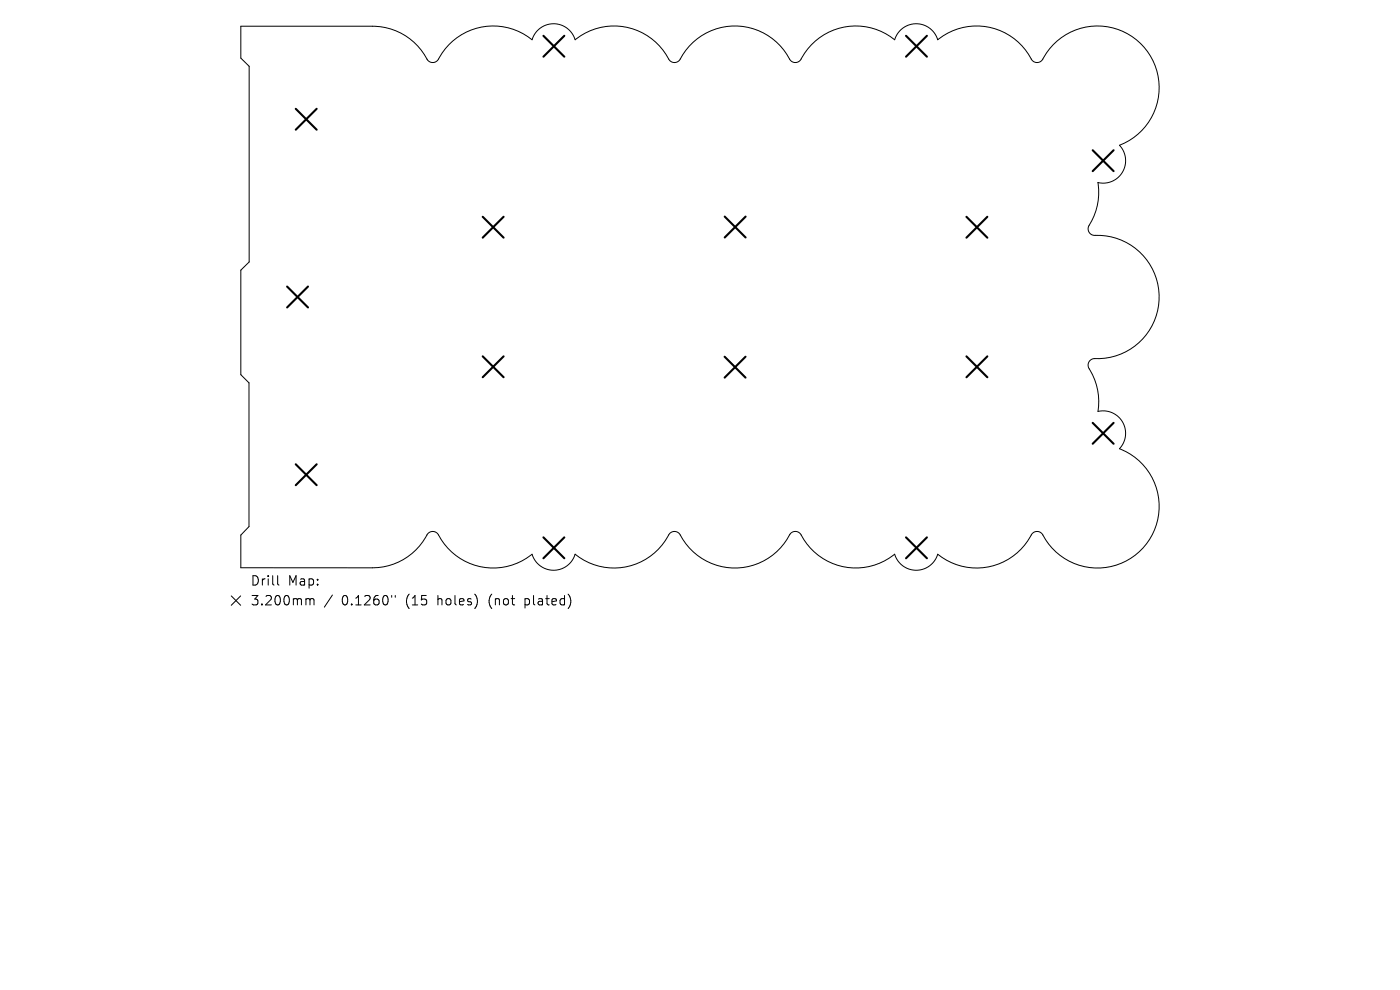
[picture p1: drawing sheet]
<svg xmlns="http://www.w3.org/2000/svg" width="297mm" height="210mm" viewBox="0 0 297 210" stroke-linecap="round" stroke-linejoin="round" font-family="sans-serif">
<defs><g id="words">
<g font-size="2.8">
<text x="53.1" y="124.5">Drill</text>
<text x="61.1" y="124.5">Map:</text>
<text x="53.1" y="128.7">3.200mm</text>
<text x="72.5" y="128.7">0.1260&quot;</text>
<text x="86.2" y="128.7">(15</text>
<text x="93.1" y="128.7">holes)</text>
<text x="104.2" y="128.7">(not</text>
<text x="112" y="128.7">plated)</text>
</g>
</g></defs>
<g fill="none" stroke="#000" stroke-width=".21">
<path d="M198.9 8.4a4.8 4.8 0 0 0-4.5-3.4 4.8 4.8 0 0 0-4.6 3.4 13.2 13.2 0 0 0-20.1 4.5 1.39 1.39 0 0 1-2.2-.4 13.2 13.2 0 0 0-11.9-7 13.2 13.2 0 0 0-11.6 7.4 1.39 1.39 0 0 1-2.1-.4 13.1 13.1 0 0 0-19.9-4.1 4.8 4.8 0 0 0-4.6-3.4 4.8 4.8 0 0 0-4.5 3.4 13.3 13.3 0 0 0-20.2 4.5 1.39 1.39 0 0 1-2.1-.4 13 13 0 0 0-11.6-6.9h-27.9v6.7l1.8 1.8v41.5l-1.8 1.7v22.2l1.7 1.7v30.5l-1.7 1.8v6.9h29.1a13.6 13.6 0 0 0 10.7-7.3 1.39 1.39 0 0 1 2.1 .4 13.1 13.1 0 0 0 19.9 4.1 4.8 4.8 0 0 0 4.5 3.4 4.8 4.8 0 0 0 4.6-3.4 13.2 13.2 0 0 0 20.1-4.5 1.39 1.39 0 0 1 2.2 .4 13.2 13.2 0 0 0 11.9 7 13.2 13.2 0 0 0 11.6-7.4 1.39 1.39 0 0 1 2.2 .4 13.1 13.1 0 0 0 19.8 4.1 4.8 4.8 0 0 0 4.6 3.4 4.8 4.8 0 0 0 4.5-3.4 13.2 13.2 0 0 0 20.2-4.5 1.39 1.39 0 0 1 2.1 .4 13.1 13.1 0 0 0 21.4 2.6 13.1 13.1 0 0 0-5.1-20.9 4.8 4.8 0 0 0 .7-5.7 4.8 4.8 0 0 0-5.3-2.2 14.8 14.8 0 0 0-2-9.5 1.39 1.39 0 0 1 1.3-1.7 13.1 13.1 0 0 0 13.7-13.3 13.1 13.1 0 0 0-14.1-12.9 1.39 1.39 0 0 1-.7-2.1 13 13 0 0 0 1.8-9.1M199 8.4a13.2 13.2 0 0 1 20.1 4.5 1.39 1.39 0 0 0 2.1-.4 13.1 13.1 0 0 1 21.4-2.6 13.1 13.1 0 0 1-5.1 20.9 4.8 4.8 0 0 1 .7 5.7 4.8 4.8 0 0 1-5.2 2.2M199 8.4h-.1M232.9 38.7h.1M49.1 126.4l2 2M51.1 126.4l-2 2M58.9 122.1v1.7l.3 .3M65.2 127h.3l.3 .3M65.8 127.3l.2-.3 .5 .1 .1 1.2M65.8 127.3v1M70.5 126.2l-1.7 2.6M83.1 126.3v.4"/>
<path d="M83.9 126.3v.4"/>
</g>
<g fill="none" stroke="#000" stroke-width=".44">
<path d="M115.3 7.6l4.4 4.4M119.7 7.6l-4.4 4.4M192.2 7.6l4.4 4.4M196.6 7.6l-4.4 4.4M62.7 23.1l4.5 4.4M67.2 23.1l-4.5 4.4M231.8 31.9l4.4 4.4M236.2 31.9l-4.4 4.4M102.4 46l4.4 4.4M106.8 46l-4.4 4.4M153.7 45.9l4.5 4.5M158.2 45.9l-4.5 4.5"/>
<path d="M205 46l4.5 4.4M209.5 46l-4.5 4.4M60.9 60.8l4.4 4.4M65.3 60.8l-4.4 4.4M102.4 75.6l4.4 4.4M106.8 75.6l-4.4 4.4M153.7 75.7l4.5 4.4M158.2 75.7l-4.5 4.4M205 75.6l4.5 4.4M209.5 75.6l-4.5 4.4M62.7 98.5l4.5 4.4M67.2 98.5l-4.5 4.4"/>
<path d="M231.8 89.7l4.4 4.4M236.2 89.7l-4.4 4.4M115.3 114l4.4 4.4M119.7 114l-4.4 4.4M192.2 114l4.4 4.4M196.6 114l-4.4 4.4"/>
</g>
<use href="#words"/>
</svg>
